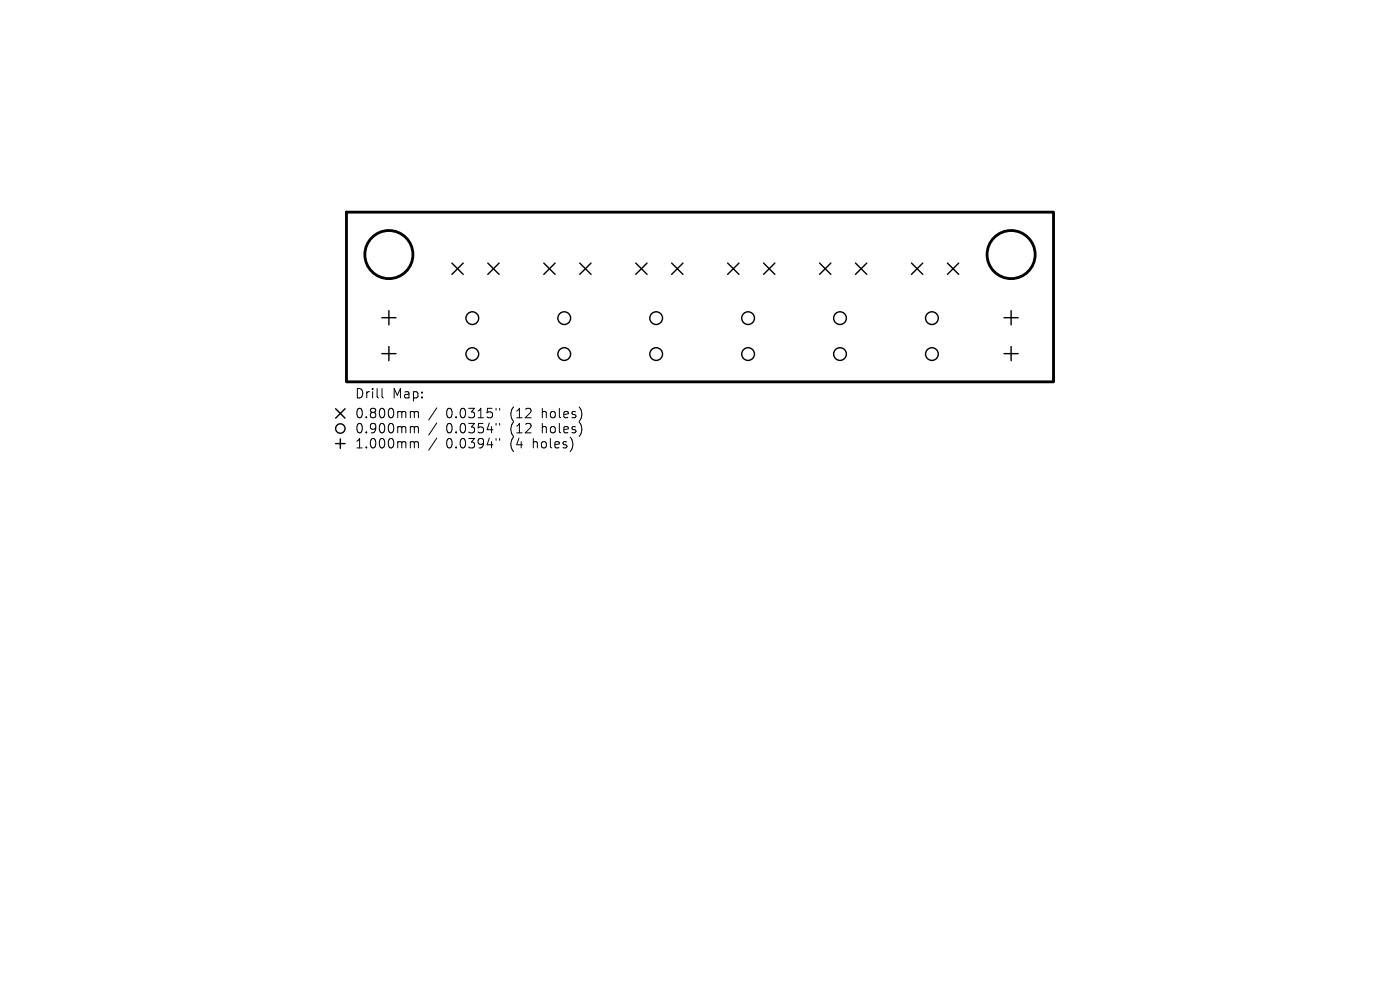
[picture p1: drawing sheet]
<svg xmlns="http://www.w3.org/2000/svg" width="297mm" height="210mm" viewBox="0 0 297 210" stroke-linecap="round" stroke-linejoin="round" font-family="sans-serif">
<defs><g id="words">
<g font-size="2.8">
<text x="75.2" y="84.8">Drill</text>
<text x="75.2" y="89">0.800mm</text>
<text x="83.2" y="84.8">Map:</text>
<text x="94.6" y="89">0.0315&quot;</text>
<text x="108.4" y="89">(12</text>
<text x="115.2" y="89">holes)</text>
<text x="75.2" y="92.2">0.900mm</text>
<text x="75.2" y="95.4">1.000mm</text>
<text x="94.6" y="92.2">0.0354&quot;</text>
<text x="94.6" y="95.4">0.0394&quot;</text>
<text x="108.4" y="92.2">(12</text>
<text x="108.4" y="95.4">(4</text>
<text x="113.3" y="95.4">holes)</text>
<text x="115.2" y="92.2">holes)</text>
</g>
</g></defs>
<g fill="none" stroke="#000" stroke-width=".6">
<path d="M73.5 45h150v36h-150z"/>
<circle cx="82.5" cy="54" r="5.1"/>
<circle cx="214.5" cy="54" r="5.1"/>
</g>
<g fill="none" stroke="#000" stroke-width=".3">
<path d="M95.9 55.8l2.4 2.4M98.3 55.8l-2.4 2.4M103.5 55.8l2.4 2.4M105.9 55.8l-2.4 2.4M115.4 55.8l2.4 2.4M117.8 55.8l-2.4 2.4M123 55.8l2.4 2.4M125.4 55.8l-2.4 2.4M134.9 55.8l2.4 2.4M137.3 55.8l-2.4 2.4M142.5 55.8l2.4 2.4M144.9 55.8l-2.4 2.4"/>
<path d="M154.4 55.8l2.4 2.4M156.8 55.8l-2.4 2.4M162 55.8l2.4 2.4M164.4 55.8l-2.4 2.4M173.9 55.8l2.4 2.4M176.3 55.8l-2.4 2.4M181.5 55.8l2.4 2.4M183.9 55.8l-2.4 2.4M193.4 55.8l2.4 2.4M195.8 55.8l-2.4 2.4M201 55.8l2.4 2.4M203.4 55.8l-2.4 2.4"/>
<path d="M81 67.4h3M81 75h3M82.5 65.9v3M82.5 73.5v3M213 67.4h3M213 75h3M214.5 65.9v3M214.5 73.5v3M71.2 86.7l2 2M71.2 94.1h2M72.2 93.1v2M73.2 86.7l-2 2"/>
<circle cx="100.2" cy="67.5" r="1.35"/>
<circle cx="100.2" cy="75.1" r="1.35"/>
<circle cx="119.7" cy="67.5" r="1.35"/>
<circle cx="119.7" cy="75.1" r="1.35"/>
<circle cx="139.2" cy="67.5" r="1.35"/>
<circle cx="139.2" cy="75.1" r="1.35"/>
<circle cx="158.7" cy="75.1" r="1.35"/>
<circle cx="158.7" cy="67.5" r="1.35"/>
<circle cx="178.2" cy="67.5" r="1.35"/>
<circle cx="178.2" cy="75.1" r="1.35"/>
<circle cx="197.7" cy="67.5" r="1.35"/>
<circle cx="197.7" cy="75.1" r="1.35"/>
<circle cx="72.2" cy="90.9" r="1"/>
</g>
<g fill="none" stroke="#000" stroke-width=".21">
<path d="M81 82.4v1.7l.3 .3M87.3 87.3h.3l.3 .3M87.3 90.5h.3l.3 .3M87.3 93.7l.5 .1 .1 .2M87.9 87.6l.3-.3 .5 .1 .1 1.2M87.9 87.6v1M87.9 90.8v1M87.9 94v1M87.9 90.8l.3-.3 .5 .1 .1 1.2M87.9 94l.3-.3 .5 .1 .1 1.2M92.7 86.5l-1.7 2.6M92.7 89.7l-1.7 2.6"/>
<path d="M92.7 92.9l-1.7 2.6M105.2 86.6v.4M105.2 89.8v.4M105.2 93v.4M106 86.6v.4M106 89.8v.4M106 93v.4"/>
</g>
<use href="#words"/>
</svg>
